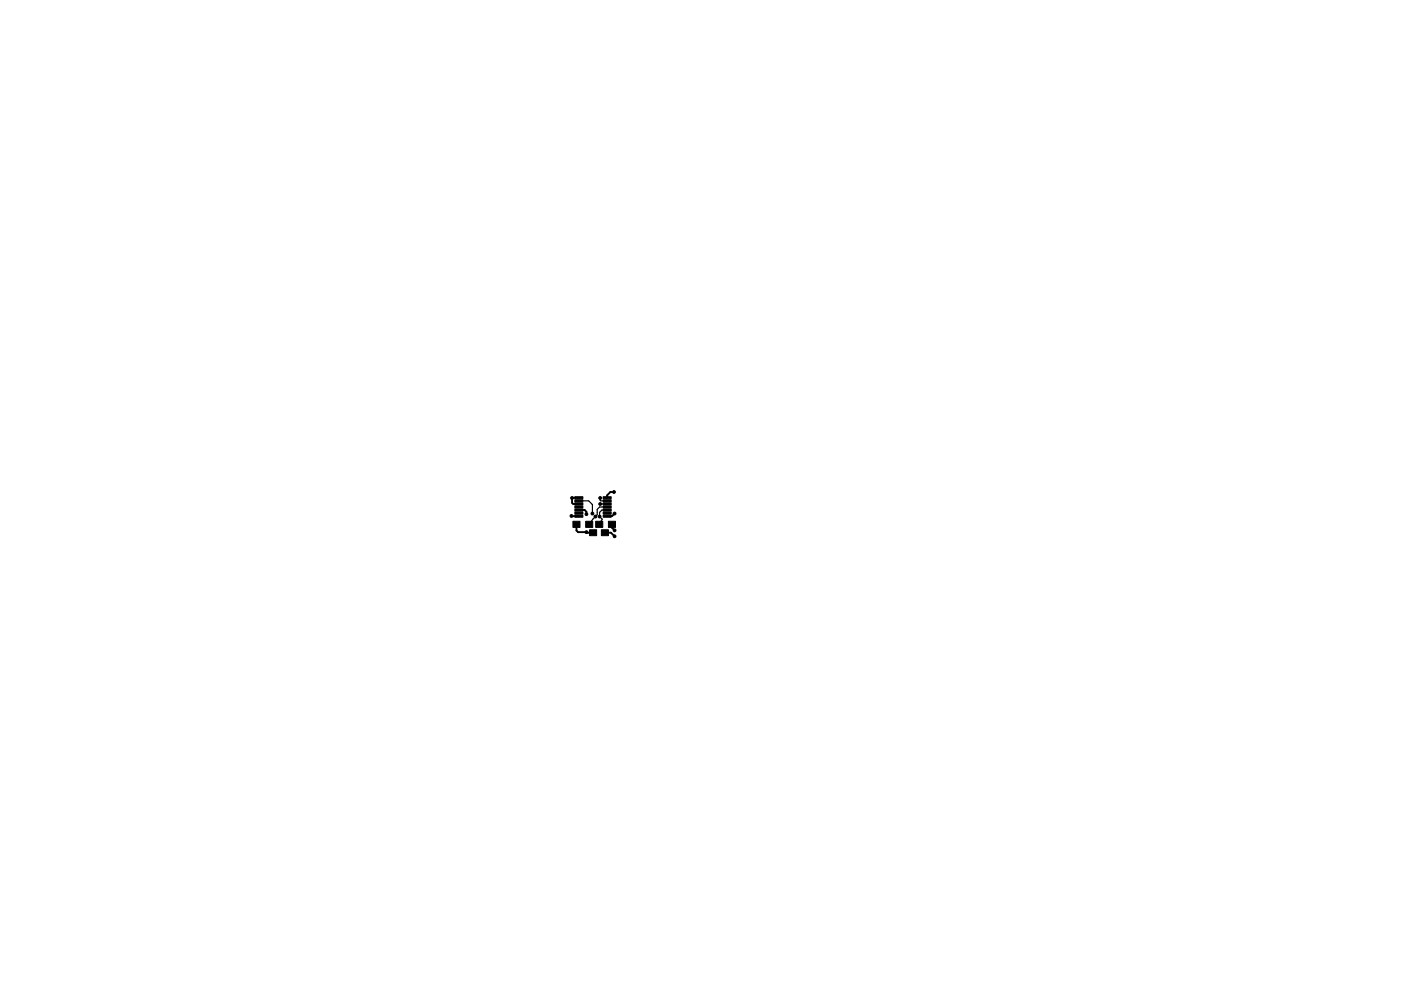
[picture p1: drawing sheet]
<svg xmlns="http://www.w3.org/2000/svg" width="297mm" height="210mm" viewBox="0 0 297 210" stroke-linecap="round" stroke-linejoin="round" font-family="sans-serif">
<g fill="#000" stroke="#000" stroke-width=".21">
<path d="M121.9 105.4h1.7v.4h-1.7zM121.9 106h1.7v.5h-1.7zM121.9 106.7h1.7v.4h-1.7zM121.9 107.3h1.7v.5h-1.7zM121.9 108h1.7v.4h-1.7zM121.9 108.6h1.7v.5h-1.7zM121.9 109.3h1.7v.4h-1.7zM121.5 110.6h1.5v1.3h-1.5zM125 112.4h1.5v1.2h-1.5zM124.2 110.6h1.5v1.3h-1.5zM126.3 110.6h1.5v1.3h-1.5zM127.5 112.4h1.5v1.2h-1.5z"/>
<path d="M127.9 109.3h1.7v.4h-1.7zM127.9 108.6h1.7v.5h-1.7zM127.9 108h1.7v.4h-1.7zM127.9 107.3h1.7v.5h-1.7zM127.9 106.7h1.7v.4h-1.7zM127.9 106h1.7v.5h-1.7zM127.9 105.4h1.7v.4h-1.7zM129 110.6h1.5v1.3h-1.5z"/>
<circle cx="121.2" cy="109.5" r=".3"/>
<circle cx="121.3" cy="105.7" r=".3"/>
<circle cx="124.3" cy="109.1" r=".3"/>
<circle cx="124.3" cy="112.9" r=".3"/>
<circle cx="125.6" cy="109" r=".3"/>
<circle cx="126.2" cy="109.6" r=".3"/>
<circle cx="127.1" cy="109.6" r=".3"/>
<circle cx="127.3" cy="106.9" r=".3"/>
<circle cx="127.3" cy="105.7" r=".3"/>
<circle cx="130.2" cy="104.4" r=".3"/>
<circle cx="130.3" cy="113.8" r=".3"/>
<circle cx="130.3" cy="109" r=".3"/>
<circle cx="130.3" cy="112.5" r=".3"/>
</g>
<path d="M121.2 109.5h1.5M122.2 111.2v1.4l.4 .3 3.2 .1M122.7 105.6l-1.4 .1v1l.2 .2h1.2M122.7 108.2h1.3l.3 .4v.5M128.2 113h1.3l.8 .8M129.7 111.2v.8l.6 .5M130.2 104.4h-.8l-.7 .7v.5M130.3 109l-.6 .5h-1" fill="none" stroke="#000" stroke-width=".4"/>
<path d="M125.1 113h.7M128.2 113v.2" fill="none" stroke="#000" stroke-width=".5"/>
<path d="M122.7 106.3h2.1l.8 .8v1.9M122.7 108.2h.1M127.3 105.7l.1 .6h1.3M127.3 106.9h1.4M127.3 106.9h.1M128.7 108.2h-1.1l-.5 .5v.9l.6 .6-.7 1M128.7 107.6h-1.6l-.5 .5v1.1l-.9 1-.8 1" fill="none" stroke="#000" stroke-width=".25"/>
</svg>
